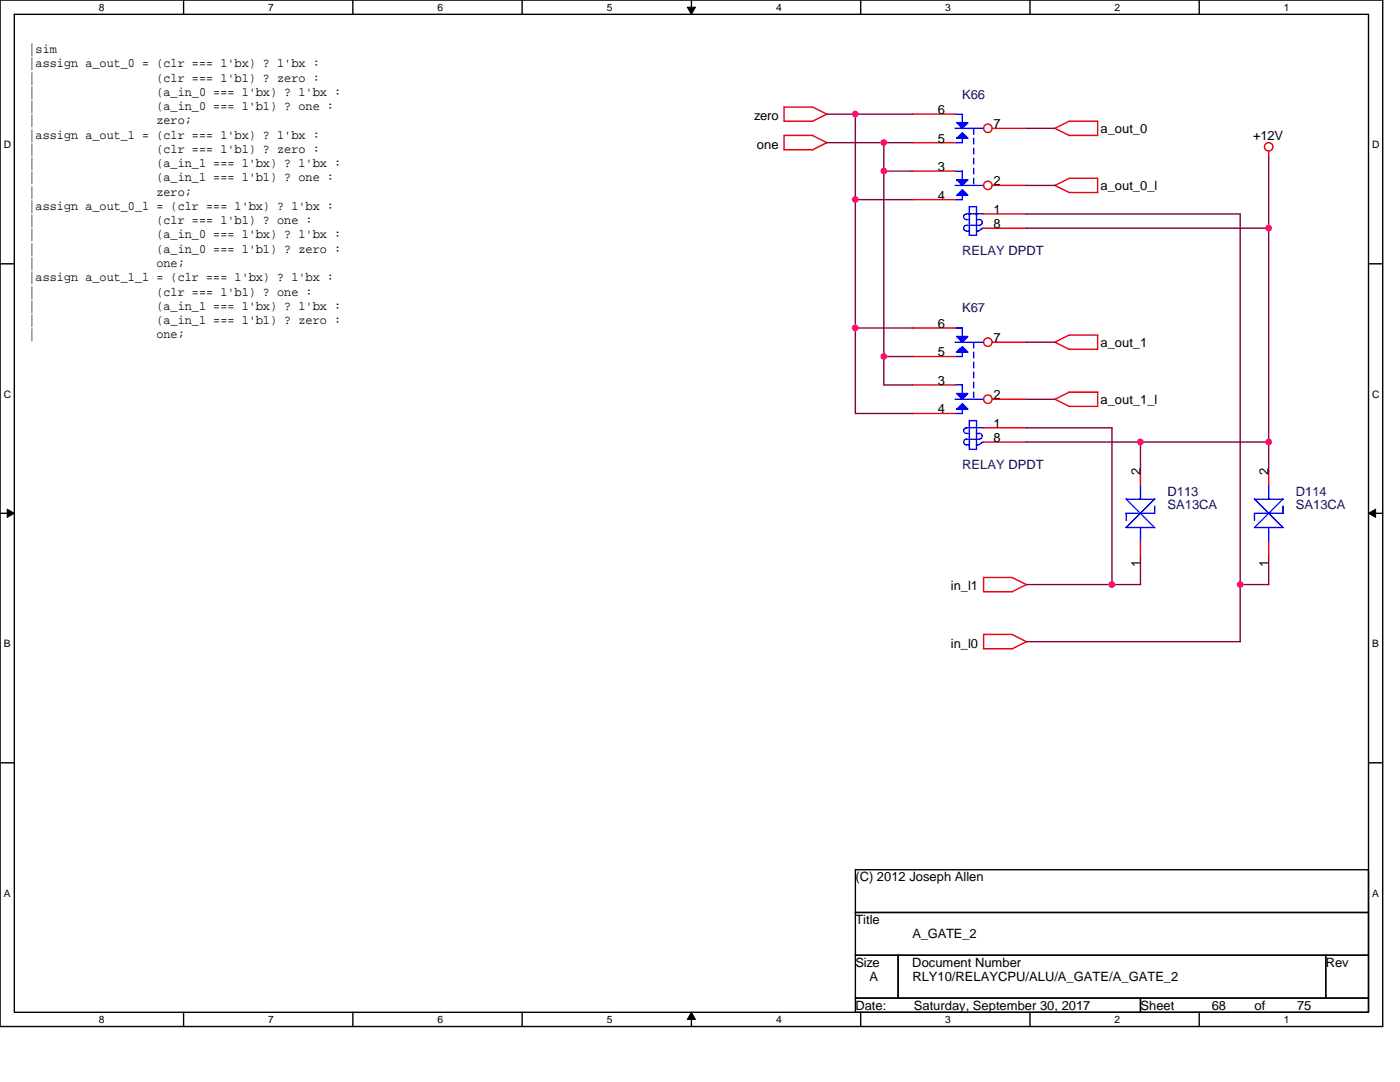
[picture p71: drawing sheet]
<svg xmlns="http://www.w3.org/2000/svg" width="279mm" height="216mm" viewBox="0 0 279 216" stroke-linecap="round" stroke-linejoin="round" font-family="sans-serif">
<defs><g id="words">
<g font-size="2.6">
<text x="5.7" y="10.6">|sim</text>
<text x="5.7" y="13.4">|assign a_out_0 = (clr === 1'bx) ? 1'bx :</text>
<text x="5.7" y="16.3">|</text>
<text x="31.2" y="16.3">(clr === 1'b1) ? zero :</text>
<text x="5.7" y="19.1">|</text>
<text x="5.7" y="22">|</text>
<text x="31.2" y="19.1">(a_in_0 === 1'bx) ? 1'bx :</text>
<text x="31.2" y="22">(a_in_0 === 1'b1) ? one :</text>
<text x="150.5" y="23.9">zero</text>
<text x="187.2" y="22.8">6</text>
<text x="5.7" y="24.8">|</text>
<text x="5.7" y="27.7">|assign a_out_1 = (clr === 1'bx) ? 1'bx :</text>
<text x="31.2" y="24.8">zero;</text>
<text x="151.1" y="29.6">one</text>
<text x="187.2" y="28.4">5</text>
<text x="198.3" y="25.6">7</text>
<text x="219.6" y="26.5">a_out_0</text>
<text x="250.1" y="27.9">+12V</text>
<text x="5.7" y="30.5">|</text>
<text x="5.7" y="33.4">|</text>
<text x="31.2" y="30.5">(clr === 1'b1) ? zero :</text>
<text x="31.2" y="33.4">(a_in_1 === 1'bx) ? 1'bx :</text>
<text x="187.2" y="34.1">3</text>
<text x="5.7" y="39.1">|</text>
<text x="5.7" y="36.2">|</text>
<text x="5.7" y="41.9">|assign a_out_0_l = (clr === 1'bx) ? 1'bx :</text>
<text x="31.2" y="39.1">zero;</text>
<text x="31.2" y="36.2">(a_in_1 === 1'b1) ? one :</text>
<text x="187.2" y="39.8">4</text>
<text x="198.3" y="37">2</text>
<text x="219.6" y="37.9">a_out_0_l</text>
<text x="5.7" y="44.7">|</text>
<text x="5.7" y="47.6">|</text>
<text x="31.2" y="44.7">(clr === 1'b1) ? one :</text>
<text x="31.2" y="47.6">(a_in_0 === 1'bx) ? 1'bx :</text>
<text x="198.3" y="45.5">8</text>
<text x="198.3" y="42.7">1</text>
<text x="5.7" y="53.3">|</text>
<text x="5.7" y="50.4">|</text>
<text x="31.2" y="53.3">one;</text>
<text x="31.2" y="50.4">(a_in_0 === 1'b1) ? zero :</text>
<text x="5.7" y="56.1">|assign a_out_1_l = (clr === 1'bx) ? 1'bx :</text>
<text x="5.7" y="59">|</text>
<text x="31.2" y="59">(clr === 1'b1) ? one :</text>
<text x="5.7" y="61.8">|</text>
<text x="5.7" y="64.6">|</text>
<text x="31.2" y="61.8">(a_in_1 === 1'bx) ? 1'bx :</text>
<text x="31.2" y="64.6">(a_in_1 === 1'b1) ? zero :</text>
<text x="187.2" y="65.4">6</text>
<text x="5.7" y="67.5">|</text>
<text x="31.2" y="67.5">one;</text>
<text x="187.2" y="71.1">5</text>
<text x="198.3" y="68.3">7</text>
<text x="219.6" y="69.2">a_out_1</text>
<text x="187.2" y="76.8">3</text>
<text x="187.2" y="82.5">4</text>
<text x="198.3" y="79.7">2</text>
<text x="219.6" y="80.6">a_out_1_l</text>
<text x="198.3" y="88.2">8</text>
<text x="198.3" y="85.3">1</text>
<text x="227.6" y="94.7" transform="rotate(-90 227.6 94.7)">2</text>
<text x="253.2" y="94.7" transform="rotate(-90 253.2 94.7)">2</text>
<text x="227.6" y="113.1" transform="rotate(-90 227.6 113.1)">1</text>
<text x="253.2" y="113.1" transform="rotate(-90 253.2 113.1)">1</text>
<text x="189.8" y="117.8">in_l1</text>
<text x="189.8" y="129.2">in_l0</text>
<text x="170.7" y="175.9">(C) 2012 Joseph Allen</text>
<text x="170.7" y="184.4">Title</text>
<text x="182.1" y="187.2">A_GATE_2</text>
<text x="170.7" y="192.9">Size</text>
<text x="173.5" y="195.8">A</text>
<text x="182.1" y="192.9">Document Number</text>
<text x="182.1" y="195.8">RLY10/RELAYCPU/ALU/A_GATE/A_GATE_2</text>
<text x="264.6" y="192.9">Rev</text>
<text x="170.7" y="201.5">Date:</text>
<text x="182.4" y="201.5">Saturday, September 30, 2017</text>
<text x="227.6" y="201.5">Sheet</text>
<text x="241.8" y="201.5">68</text>
<text x="250.4" y="201.5">of</text>
<text x="258.9" y="201.5">75</text>
</g>
<g font-size="2.6" fill="#000080">
<text x="192" y="19.7">K66</text>
<text x="192" y="51">RELAY DPDT</text>
<text x="192" y="62.3">K67</text>
<text x="192" y="93.6">RELAY DPDT</text>
<text x="233" y="99">D113</text>
<text x="233" y="101.6">SA13CA</text>
<text x="258.6" y="99">D114</text>
<text x="258.6" y="101.6">SA13CA</text>
</g>
<g font-size="2">
<text x="19.7" y="2.1">8</text>
<text x="53.5" y="2.1">7</text>
<text x="87.3" y="2.1">6</text>
<text x="121.1" y="2.1">5</text>
<text x="154.9" y="2.1">4</text>
<text x="188.7" y="2.1">3</text>
<text x="222.4" y="2.1">2</text>
<text x="256.2" y="2.1">1</text>
<text x=".7" y="29.6">D</text>
<text x="273.8" y="29.6">D</text>
<text x=".7" y="79.4">C</text>
<text x="273.8" y="79.4">C</text>
<text x=".7" y="129.2">B</text>
<text x="273.8" y="129.2">B</text>
<text x=".7" y="178.9">A</text>
<text x="273.8" y="178.9">A</text>
<text x="19.7" y="204.1">8</text>
<text x="53.5" y="204.1">7</text>
<text x="87.3" y="204.1">6</text>
<text x="121.1" y="204.1">5</text>
<text x="154.9" y="204.1">4</text>
<text x="188.7" y="204.1">3</text>
<text x="222.4" y="204.1">2</text>
<text x="256.2" y="204.1">1</text>
</g>
</g></defs>
<path d="M0 0h275.9v204.8h-275.9zM2.9 2.9h270.2v199.1h-270.2z" fill="none" stroke="#000" stroke-width=".28"/>
<g fill="#fff">
<path d="M19.7 .3h1.2v2.3h-1.2z"/>
<path d="M19.7 202.3h1.2v2.3h-1.2z"/>
</g>
<path d="M36.6 0v2.9M36.6 202v2.8" fill="none" stroke="#000" stroke-width=".28"/>
<g fill="#fff">
<path d="M53.5 .3h1.2v2.3h-1.2z"/>
<path d="M53.5 202.3h1.2v2.3h-1.2z"/>
</g>
<path d="M70.4 0v2.9M70.4 202v2.8" fill="none" stroke="#000" stroke-width=".28"/>
<g fill="#fff">
<path d="M87.3 .3h1.2v2.3h-1.2z"/>
<path d="M87.3 202.3h1.2v2.3h-1.2z"/>
</g>
<path d="M104.2 0v2.9M104.2 202v2.8" fill="none" stroke="#000" stroke-width=".28"/>
<g fill="#fff">
<path d="M121.1 .3h1.1v2.3h-1.1z"/>
<path d="M121.1 202.3h1.1v2.3h-1.1z"/>
</g>
<path d="M138 0v2.9M138 202v2.8" fill="none" stroke="#000" stroke-width=".28"/>
<path d="M137.2 1.4h1.6l-.8 1.5zM138 202l.8 1.4h-1.6z" fill="#000" stroke="#000" stroke-width=".2"/>
<g fill="#fff">
<path d="M154.9 .3h1.1v2.3h-1.1z"/>
<path d="M154.9 202.3h1.1v2.3h-1.1z"/>
</g>
<path d="M171.8 0v2.9M171.8 202v2.8" fill="none" stroke="#000" stroke-width=".28"/>
<g fill="#fff">
<path d="M188.7 .3h1.1v2.3h-1.1z"/>
<path d="M188.7 202.3h1.1v2.3h-1.1z"/>
</g>
<path d="M205.5 0v2.9M205.5 202v2.8" fill="none" stroke="#000" stroke-width=".28"/>
<g fill="#fff">
<path d="M222.4 .3h1.2v2.3h-1.2z"/>
<path d="M222.4 202.3h1.2v2.3h-1.2z"/>
</g>
<path d="M239.3 0v2.9M239.3 202v2.8" fill="none" stroke="#000" stroke-width=".28"/>
<g fill="#fff">
<path d="M256.2 .3h1.2v2.3h-1.2z"/>
<path d="M256.2 202.3h1.2v2.3h-1.2z"/>
<path d="M.7 27.7h1.5v2.3h-1.5z"/>
<path d="M273.8 27.7h1.5v2.3h-1.5z"/>
<path d="M.7 77.5h1.5v2.3h-1.5z"/>
<path d="M273.8 77.5h1.5v2.3h-1.5z"/>
</g>
<path d="M0 52.6h2.9M273.1 52.6h2.8" fill="none" stroke="#000" stroke-width=".28"/>
<g fill="#fff">
<path d="M.7 127.3h1.4v2.3h-1.4z"/>
<path d="M273.8 127.3h1.4v2.3h-1.4z"/>
</g>
<path d="M0 102.4h2.9M273.1 102.4h2.8" fill="none" stroke="#000" stroke-width=".28"/>
<path d="M1.4 101.6l1.5 .8-1.5 .8zM273.1 102.4l1.4-.8v1.6z" fill="#000" stroke="#000" stroke-width=".2"/>
<g fill="#fff">
<path d="M.7 177.1h1.4v2.3h-1.4z"/>
<path d="M273.8 177.1h1.4v2.3h-1.4z"/>
</g>
<path d="M0 152.2h2.9M273.1 152.2h2.8M170.7 173.5h102.4v8.6h-102.4zM170.7 182.1h102.4v8.5h-102.4zM170.7 190.6h8.5v8.6h-8.5zM170.7 199.2h56.9v2.8h-56.9zM179.2 190.6h85.4v8.6h-85.4zM227.6 199.2h45.5v2.8h-45.5zM264.6 190.6h8.5v8.6h-8.5z" fill="none" stroke="#000" stroke-width=".28"/>
<g fill="none" stroke="#f00" stroke-width=".28">
<path d="M156.5 27h5.7M156.5 27v2.9h5.6l2.9-1.4M162.2 27l2.8 1.5M162.2 21.4l2.8 1.4M162.2 21.4l-5.7-.1v2.9h5.7l2.8-1.4M182.1 22.8h8.5M182.1 28.5h8.5M182.1 34.1h8.5M182.1 39.8h8.5M198 25.6h6.8M198 37h6.8M210.5 25.6l2.9 1.4"/>
<path d="M210.5 37l2.9 1.4M213.4 24.2h5.7M213.4 24.2l-2.9 1.4M219.1 24.2v2.8h-5.7M219.1 35.6v2.8h-5.7M219.1 35.6h-5.7l-2.9 1.4M253.2 30.2v1.1M196.3 45.5h8.5M196.3 42.7h8.5M182.1 65.4h8.5M182.1 71.1h8.5M182.1 76.8h8.5"/>
<path d="M198 68.3h6.8M198 79.7h6.8M210.5 68.3l2.9 1.4M210.5 79.7l2.9 1.4M219.1 66.9v2.8h-5.7M219.1 78.3v2.8M219.1 66.9l-5.7-.1-2.9 1.5M219.1 78.3l-5.7-.1-2.9 1.5M182.1 82.5h8.5M196.3 88.2h8.5M196.3 85.4h8.5M213.4 81.1h5.7"/>
<path d="M227.6 93.9v2.8M253.2 93.9v2.8M196.3 115.2h5.7l2.9 1.5M196.3 115.2v2.9h5.7M204.8 116.6l-2.8 1.5M227.6 108.1v2.9M253.2 108.1v2.9M204.8 128l-2.8 1.5M204.9 128.1l-2.9-1.5h-5.7v2.9h5.7"/>
<circle cx="197.1" cy="25.6" r=".84"/>
<circle cx="197.1" cy="37" r=".84"/>
<circle cx="253.2" cy="29.3" r=".84"/>
<circle cx="197.1" cy="68.3" r=".84"/>
<circle cx="197.1" cy="79.7" r=".84"/>
</g>
<g fill="#00f" stroke="#00f" stroke-width=".28">
<path d="M190.9 27.6l1.1-1.1 1.2 1.1z" fill-rule="evenodd"/>
<path d="M190.9 24.5h2.3l-1.2 1.1z" fill-rule="evenodd"/>
<path d="M190.9 39l1.1-1.2 1.2 1.2z" fill-rule="evenodd"/>
<path d="M190.9 35.9h2.3l-1.2 1.1z" fill-rule="evenodd"/>
<path d="M190.9 70.3l1.1-1.1 1.2 1.1z" fill-rule="evenodd"/>
<path d="M190.9 67.1h2.3l-1.2 1.2z" fill-rule="evenodd"/>
<path d="M190.9 81.7l1.1-1.2 1.2 1.2z" fill-rule="evenodd"/>
<path d="M190.9 78.5h2.3l-1.2 1.2z" fill-rule="evenodd"/>
</g>
<g fill="none" stroke="#00f" stroke-width=".28">
<path d="M190.6 25.6h5.7M190.6 37h5.7M190.6 22.8h1.4v1.7M190.6 34.1h1.4v1.8M190.6 39.8h1.4M192 27.6v.9h-1.4M192 39v.9M194.3 25.6v1.2M194.3 27.6v1.2M194.3 29.6v1.2M194.3 31.6v1.1M194.3 33.6v1.1"/>
<path d="M194.3 35.6v1.1M193.5 41.3h1.4v5.7l-1.5-.1M193.5 41.2v5.7M194.9 46.1h.3M194.9 43.8h.6M195.4 43.8a.57 .57 0 0 1 .6 .6 .57 .57 0 0 1-.6 .6h-2.5a.57 .57 0 0 0-.6 .5 .57 .57 0 0 0 .6 .6h.6M195.7 45.8l-.6 .3M196.3 45.5l-.5 .3M196.3 42.7h-3.4a.56 .56 0 0 0-.6 .6 .56 .56 0 0 0 .6 .5h.6M190.6 68.3h5.7M190.6 79.7h5.7M190.6 65.4h1.4"/>
<path d="M190.6 76.8h1.4M192 65.4v1.7M192 70.3v.9l-1.4-.1M192 76.8v1.7M194.3 68.3v1.1M194.3 70.3v1.1M194.3 72.3v1.1M194.3 74.3v1.1M194.3 76.3v1.1M194.3 78.3v1.1M192 81.7v.8h-1.4M193.4 89.6h1.5"/>
<path d="M193.5 89.6v-5.7h1.4v5.7M194.9 88.8h.3M194.9 86.5h.6M195.4 86.5a.57 .57 0 0 1 .6 .6 .57 .57 0 0 1-.6 .5h-2.5a.57 .57 0 0 0-.6 .6 .57 .57 0 0 0 .6 .6h.6M195.7 88.4l-.6 .4M196.3 88.2l-.5 .3M196.3 85.4h-3.4a.56 .56 0 0 0-.6 .5 .56 .56 0 0 0 .6 .6h.6M224.7 99.6h5.8l-5.8 5.7M224.7 99.6l5.8 5.7h-5.8M227.6 96.7v2.9M250.3 99.6h5.8l-5.7 5.7h5.7zM253.2 96.7v2.9"/>
<path d="M224.7 102.4v1.4M227.6 105.3v2.8M230.4 101l.1 1.4h-5.8M250.4 102.4v1.4M253.2 105.3v2.8M256.1 101v1.4h-5.7"/>
</g>
<g fill="none" stroke="#800040" stroke-width=".28">
<path d="M170.7 39.8h11.4M170.7 22.8v59.7h11.4M176.4 28.5v48.3h5.7M176.4 34.1h5.7M182.1 28.5h-17.1M182.1 22.8h-17.1M204.8 25.6h5.7M204.8 37h5.7M253.2 31.3v62.6M204.8 42.7h42.7v85.4M204.8 45.5h48.4M170.7 65.4h11.4"/>
<path d="M176.4 71.1h5.7M204.8 68.3h5.7M204.8 79.7h5.7M204.8 85.4h17.1v31.3M227.6 88.2v5.7M253.2 88.2h-48.4M227.6 111v5.6h-22.8M253.2 111v5.6h-5.7M204.8 128h42.7"/>
</g>
<g fill="#f0f" stroke="#f0f" stroke-width=".28">
<circle cx="227.6" cy="88.2" r=".56"/>
<circle cx="170.7" cy="22.8" r=".56"/>
<circle cx="170.7" cy="39.8" r=".56"/>
<circle cx="176.4" cy="28.4" r=".55"/>
<circle cx="176.4" cy="34.1" r=".55"/>
<circle cx="221.9" cy="116.6" r=".57"/>
<circle cx="247.5" cy="116.6" r=".56"/>
<circle cx="253.2" cy="45.5" r=".57"/>
<circle cx="176.4" cy="71.1" r=".55"/>
<circle cx="170.7" cy="65.4" r=".56"/>
<circle cx="253.2" cy="88.2" r=".57"/>
</g>
<use href="#words"/>
</svg>
